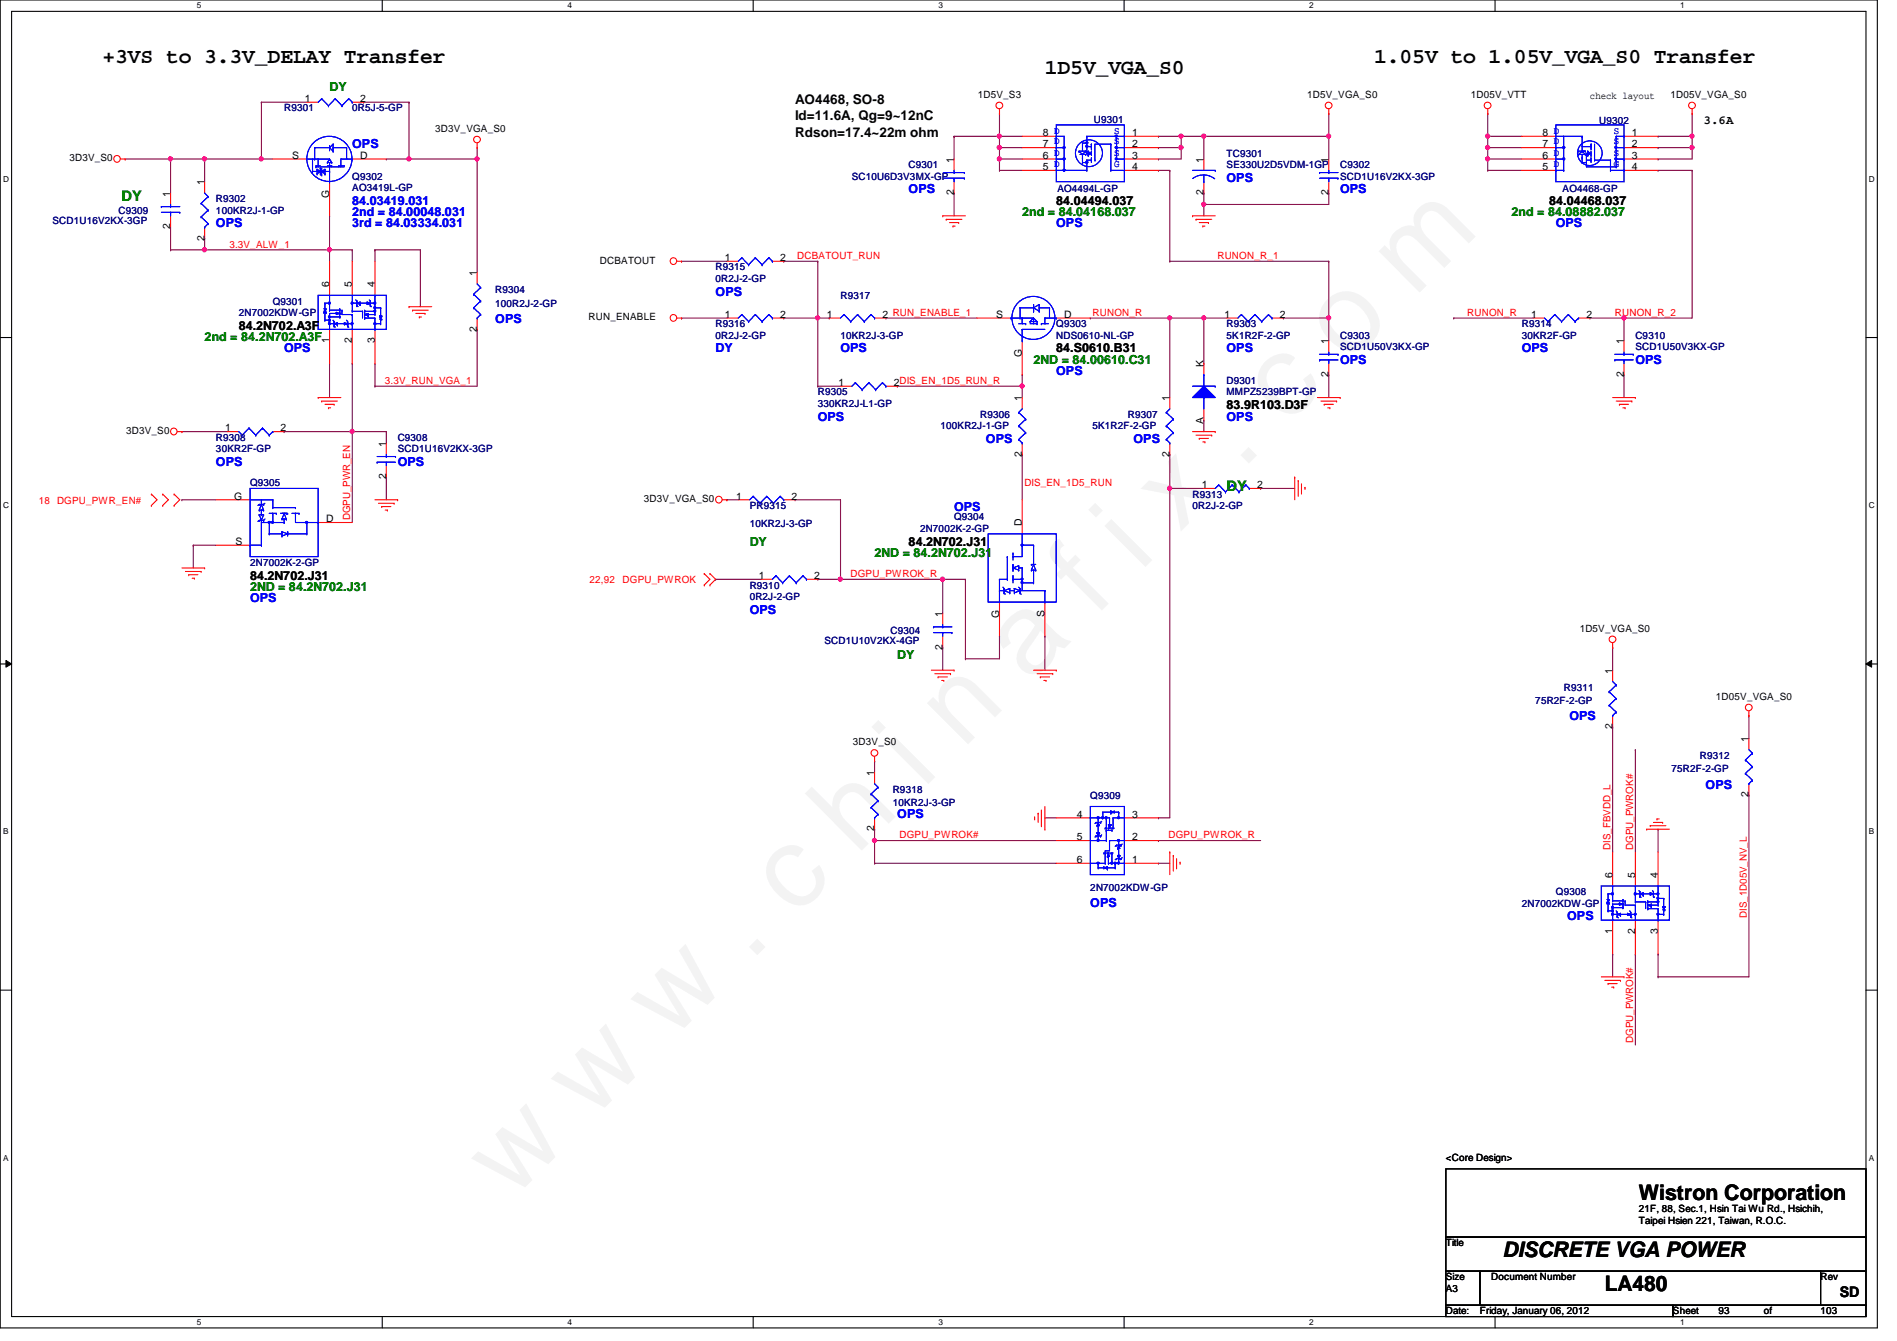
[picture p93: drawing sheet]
<svg xmlns="http://www.w3.org/2000/svg" width="297mm" height="210mm" viewBox="0 0 297 210" stroke-linecap="round" stroke-linejoin="round" font-family="sans-serif">
<defs><g id="words">
<text font-size="17.6" fill="#f0f" x="80.1" y="188" transform="rotate(-45 80.1 188)">w w w . c h i n a f i x . c o m</text>
<g font-size="3.3">
<text x="16" y="9.9">+3VS to 3.3V_DELAY Transfer</text>
<text x="163.6" y="11.6">1D5V_VGA_S0</text>
<text x="215.2" y="9.9">1.05V to 1.05V_VGA_S0 Transfer</text>
<text x="256.6" y="187.9">Wistron Corporation</text>
<text x="235.3" y="196.7">DISCRETE VGA POWER</text>
<text x="251.3" y="202.1">LA480</text>
</g>
<g font-size="2.3" fill="#008000">
<text x="19" y="31.5">DY</text>
<text x="192.1" y="76.8">DY</text>
</g>
<text font-size="2.3" x="288.1" y="203">SD</text>
<g font-size="2.1">
<text x="124.5" y="16.2">AO4468, SO-8</text>
<text x="124.5" y="18.8">Id=11.6A, Qg=9~12nC</text>
<text x="124.5" y="21.4">Rdson=17.4~22m ohm</text>
</g>
<g font-size="1.9" fill="#008000">
<text x="51.6" y="14.3">DY</text>
<text x="160.1" y="33.8">2nd = 84.04168.037</text>
<text x="236.7" y="33.8">2nd = 84.08882.037</text>
<text x="32" y="53.4">2nd = 84.2N702.A3F</text>
<text x="161.8" y="56.9">2ND = 84.00610.C31</text>
<text x="117.4" y="85.4">DY</text>
<text x="136.9" y="87.2">2ND = 84.2N702.J31</text>
<text x="39.2" y="92.5">2ND = 84.2N702.J31</text>
<text x="140.5" y="103.2">DY</text>
</g>
<g font-size="1.9" fill="#00f">
<text x="55.2" y="23.2">OPS</text>
<text x="192.1" y="28.5">OPS</text>
<text x="33.8" y="35.6">OPS</text>
<text x="55.2" y="32">84.03419.031</text>
<text x="55.2" y="35.6">3rd = 84.03334.031</text>
<text x="55.2" y="33.8">2nd = 84.00048.031</text>
<text x="142.3" y="30.3">OPS</text>
<text x="165.4" y="35.6">OPS</text>
<text x="209.8" y="30.3">OPS</text>
<text x="243.6" y="35.6">OPS</text>
<text x="112.1" y="46.3">OPS</text>
<text x="77.6" y="50.5">OPS</text>
<text x="44.5" y="55.2">OPS</text>
<text x="112.1" y="55.2">DY</text>
<text x="131.6" y="55.2">OPS</text>
<text x="165.4" y="58.7">OPS</text>
<text x="192.1" y="55.2">OPS</text>
<text x="209.8" y="56.9">OPS</text>
<text x="238.3" y="55.2">OPS</text>
<text x="256.1" y="56.9">OPS</text>
<text x="128.1" y="65.8">OPS</text>
<text x="192.1" y="65.8">OPS</text>
<text x="154.4" y="69.4">OPS</text>
<text x="177.5" y="69.4">OPS</text>
<text x="33.8" y="72.9">OPS</text>
<text x="62.3" y="72.9">OPS</text>
<text x="149.4" y="80.1">OPS</text>
<text x="39.2" y="94.3">OPS</text>
<text x="117.4" y="96.1">OPS</text>
<text x="245.7" y="112.8">OPS</text>
<text x="267.1" y="123.4">OPS</text>
<text x="140.5" y="128.1">OPS</text>
<text x="170.7" y="141.9">OPS</text>
<text x="245.4" y="144.1">OPS</text>
</g>
<g font-size="1.9">
<text x="266.7" y="19.4">3.6A</text>
<text x="165.4" y="32">84.04494.037</text>
<text x="242.6" y="32">84.04468.037</text>
<text x="37.4" y="51.6">84.2N702.A3F</text>
<text x="165.4" y="55.2">84.S0610.B31</text>
<text x="192.1" y="64.1">83.9R103.D3F</text>
<text x="142.3" y="85.4">84.2N702.J31</text>
<text x="39.2" y="90.7">84.2N702.J31</text>
</g>
<g font-size="1.6" fill="#000080">
<text x="44.5" y="17.4">R9301</text>
<text x="55.2" y="17.4">0R5J-5-GP</text>
<text x="171.3" y="19.2">U9301</text>
<text x="250.4" y="19.4">U9302</text>
<text x="55.2" y="28.1">Q9302</text>
<text x="55.2" y="29.9">AO3419L-GP</text>
<text x="133.4" y="28.1">SC10U6D3V3MX-GP</text>
<text x="142.3" y="26.3">C9301</text>
<text x="192.1" y="24.6">TC9301</text>
<text x="192.1" y="26.3">SE330U2D5VDM-1GP</text>
<text x="209.8" y="26.3">C9302</text>
<text x="209.8" y="28.1">SCD1U16V2KX-3GP</text>
<text x="8.2" y="35.1">SCD1U16V2KX-3GP</text>
<text x="18.5" y="33.4">C9309</text>
<text x="33.8" y="31.7">R9302</text>
<text x="33.8" y="33.4">100KR2J-1-GP</text>
<text x="165.6" y="30.1">AO4494L-GP</text>
<text x="244.7" y="30.1">AO4468-GP</text>
<text x="42.7" y="47.7">Q9301</text>
<text x="77.6" y="45.9">R9304</text>
<text x="112.1" y="42.3">R9315</text>
<text x="112.1" y="44.1">0R2J-2-GP</text>
<text x="131.6" y="46.8">R9317</text>
<text x="37.4" y="49.4">2N7002KDW-GP</text>
<text x="77.6" y="48">100R2J-2-GP</text>
<text x="112.1" y="51.2">R9316</text>
<text x="112.1" y="53">0R2J-2-GP</text>
<text x="131.6" y="53">10KR2J-3-GP</text>
<text x="165.4" y="51.2">Q9303</text>
<text x="165.4" y="53">NDS0610-NL-GP</text>
<text x="192.1" y="51.2">R9303</text>
<text x="192.1" y="53">5K1R2F-2-GP</text>
<text x="209.8" y="53">C9303</text>
<text x="238.3" y="51.2">R9314</text>
<text x="238.3" y="53">30KR2F-GP</text>
<text x="256.1" y="53">C9310</text>
<text x="209.8" y="54.8">SCD1U50V3KX-GP</text>
<text x="256.1" y="54.8">SCD1U50V3KX-GP</text>
<text x="128.1" y="61.9">R9305</text>
<text x="128.1" y="63.7">330KR2J-L1-GP</text>
<text x="153.5" y="65.4">R9306</text>
<text x="176.6" y="65.4">R9307</text>
<text x="192.1" y="60.1">D9301</text>
<text x="192.1" y="61.9">MMPZ5239BPT-GP</text>
<text x="33.8" y="69">R9308</text>
<text x="33.8" y="70.8">30KR2F-GP</text>
<text x="62.3" y="69">C9308</text>
<text x="62.3" y="70.8">SCD1U16V2KX-3GP</text>
<text x="147.3" y="67.2">100KR2J-1-GP</text>
<text x="171.1" y="67.2">5K1R2F-2-GP</text>
<text x="39.2" y="76.1">Q9305</text>
<text x="186.7" y="77.9">R9313</text>
<text x="117.4" y="79.7">PR9315</text>
<text x="117.4" y="82.5">10KR2J-3-GP</text>
<text x="144.1" y="83.2">2N7002K-2-GP</text>
<text x="149.4" y="81.4">Q9304</text>
<text x="186.7" y="79.7">0R2J-2-GP</text>
<text x="39.2" y="88.6">2N7002K-2-GP</text>
<text x="117.4" y="92.1">R9310</text>
<text x="117.4" y="93.9">0R2J-2-GP</text>
<text x="129.1" y="100.8">SCD1U10V2KX-4GP</text>
<text x="139.4" y="99.2">C9304</text>
<text x="240.4" y="110.2">75R2F-2-GP</text>
<text x="244.9" y="108.1">R9311</text>
<text x="266.2" y="118.8">R9312</text>
<text x="139.8" y="124.1">R9318</text>
<text x="170.7" y="125">Q9309</text>
<text x="261.7" y="120.9">75R2F-2-GP</text>
<text x="139.8" y="126.2">10KR2J-3-GP</text>
<text x="170.7" y="139.4">2N7002KDW-GP</text>
<text x="238.3" y="141.9">2N7002KDW-GP</text>
<text x="243.6" y="140.1">Q9308</text>
</g>
<g font-size="1.6">
<text x="47.7" y="16">1</text>
<text x="56.4" y="16">2</text>
<text x="153.1" y="15.3">1D5V_S3</text>
<text x="204.7" y="15.3">1D5V_VGA_S0</text>
<text x="230.3" y="15.3">1D05V_VTT</text>
<text x="249" y="15.5">check layout</text>
<text x="261.6" y="15.3">1D05V_VGA_S0</text>
<text x="68.2" y="20.7">3D3V_VGA_S0</text>
<text x="163.3" y="23.1">7</text>
<text x="163.3" y="21.3">8 D</text>
<text x="177.3" y="21.3">1</text>
<text x="177.3" y="23.1">2</text>
<text x="241.5" y="23.1">7</text>
<text x="241.5" y="21.3">8 D</text>
<text x="255.5" y="21.3">1</text>
<text x="255.5" y="23.1">2</text>
<text x="10.9" y="25.3">3D3V_S0</text>
<text x="32" y="29" transform="rotate(-90 32 29)">1</text>
<text x="45.8" y="24.8">S</text>
<text x="56.4" y="24.8">D</text>
<text x="149.3" y="25.4" transform="rotate(-90 149.3 25.4)">1</text>
<text x="163.3" y="26.6">5</text>
<text x="163.3" y="24.8">6</text>
<text x="177.3" y="24.8">3</text>
<text x="177.3" y="26.6">4</text>
<text x="188.5" y="25.4" transform="rotate(-90 188.5 25.4)">1</text>
<text x="208" y="25.4" transform="rotate(-90 208 25.4)">1</text>
<text x="241.5" y="26.6">5</text>
<text x="241.5" y="24.8">6</text>
<text x="255.5" y="24.8">3</text>
<text x="255.5" y="26.6">4</text>
<text x="26.7" y="35.9" transform="rotate(-90 26.7 35.9)">2</text>
<text x="26.7" y="30.8" transform="rotate(-90 26.7 30.8)">1</text>
<text x="51.6" y="30.9" transform="rotate(-90 51.6 30.9)">G</text>
<text x="149.3" y="30.6" transform="rotate(-90 149.3 30.6)">2</text>
<text x="188.5" y="30.6" transform="rotate(-90 188.5 30.6)">2</text>
<text x="208" y="30.6" transform="rotate(-90 208 30.6)">2</text>
<text x="32" y="37.7" transform="rotate(-90 32 37.7)">2</text>
<text x="93.9" y="41.3">DCBATOUT</text>
<text x="113.5" y="40.9">1</text>
<text x="122.2" y="40.9">2</text>
<text x="51.6" y="45" transform="rotate(-90 51.6 45)">6</text>
<text x="55.1" y="45" transform="rotate(-90 55.1 45)">5</text>
<text x="58.7" y="45" transform="rotate(-90 58.7 45)">4</text>
<text x="74.7" y="43.2" transform="rotate(-90 74.7 43.2)">1</text>
<text x="51.6" y="53.7" transform="rotate(-90 51.6 53.7)">1</text>
<text x="55.1" y="53.7" transform="rotate(-90 55.1 53.7)">2</text>
<text x="58.7" y="53.7" transform="rotate(-90 58.7 53.7)">3</text>
<text x="74.7" y="51.9" transform="rotate(-90 74.7 51.9)">2</text>
<text x="92.2" y="50.2">RUN_ENABLE</text>
<text x="113.5" y="49.7">1</text>
<text x="122.2" y="49.7">2</text>
<text x="129.5" y="49.7">1</text>
<text x="138.2" y="49.7">2 RUN_ENABLE_1</text>
<text x="156" y="49.7">S</text>
<text x="166.6" y="49.7">D</text>
<text x="191.7" y="49.7">1</text>
<text x="200.4" y="49.7">2</text>
<text x="208" y="53.9" transform="rotate(-90 208 53.9)">1</text>
<text x="239.7" y="49.7">1</text>
<text x="248.4" y="49.7">2</text>
<text x="254.3" y="53.9" transform="rotate(-90 254.3 53.9)">1</text>
<text x="160" y="55.8" transform="rotate(-90 160 55.8)">G</text>
<text x="188.5" y="57.4" transform="rotate(-90 188.5 57.4)">K</text>
<text x="208" y="59" transform="rotate(-90 208 59)">2</text>
<text x="254.3" y="59" transform="rotate(-90 254.3 59)">2</text>
<text x="131.3" y="60.4">1</text>
<text x="140" y="60.4">2DIS_EN_1D5_RUN_R</text>
<text x="160" y="62.8" transform="rotate(-90 160 62.8)">1</text>
<text x="183.1" y="62.8" transform="rotate(-90 183.1 62.8)">1</text>
<text x="19.8" y="67.9">3D3V_S0</text>
<text x="35.3" y="67.5">1</text>
<text x="43.9" y="67.5">2</text>
<text x="60.4" y="69.9" transform="rotate(-90 60.4 69.9)">1</text>
<text x="160" y="71.5" transform="rotate(-90 160 71.5)">2</text>
<text x="183.1" y="71.5" transform="rotate(-90 183.1 71.5)">2</text>
<text x="188.5" y="66.3" transform="rotate(-90 188.5 66.3)">A</text>
<text x="60.4" y="75" transform="rotate(-90 60.4 75)">2</text>
<text x="188.2" y="76.4">1</text>
<text x="196.8" y="76.4">2</text>
<text x="36.7" y="78.2">G</text>
<text x="51.1" y="81.7">D</text>
<text x="100.8" y="78.6">3D3V_VGA_S0</text>
<text x="115.3" y="78.2">1</text>
<text x="123.9" y="78.2">2</text>
<text x="160" y="82.3" transform="rotate(-90 160 82.3)">D</text>
<text x="36.9" y="85.3">S</text>
<text x="118.8" y="90.6">1</text>
<text x="127.5" y="90.6">2</text>
<text x="147.6" y="101.7" transform="rotate(-90 147.6 101.7)">2</text>
<text x="147.6" y="96.6" transform="rotate(-90 147.6 96.6)">1</text>
<text x="156.5" y="96.7" transform="rotate(-90 156.5 96.7)">G</text>
<text x="163.6" y="96.6" transform="rotate(-90 163.6 96.6)">S</text>
<text x="247.4" y="98.9">1D5V_VGA_S0</text>
<text x="252.5" y="105.5" transform="rotate(-90 252.5 105.5)">1</text>
<text x="268.7" y="109.6">1D05V_VGA_S0</text>
<text x="133.6" y="116.7">3D3V_S0</text>
<text x="252.5" y="114.1" transform="rotate(-90 252.5 114.1)">2</text>
<text x="273.8" y="116.1" transform="rotate(-90 273.8 116.1)">1</text>
<text x="136.9" y="121.5" transform="rotate(-90 136.9 121.5)">1</text>
<text x="273.8" y="124.8" transform="rotate(-90 273.8 124.8)">2</text>
<text x="136.9" y="130.1" transform="rotate(-90 136.9 130.1)">2</text>
<text x="168.6" y="128">4</text>
<text x="168.6" y="131.5">5</text>
<text x="177.3" y="131.5">2</text>
<text x="177.3" y="128">3</text>
<text x="168.6" y="135.1">6</text>
<text x="177.3" y="135.1">1</text>
<text x="252.5" y="137.5" transform="rotate(-90 252.5 137.5)">6</text>
<text x="256" y="137.5" transform="rotate(-90 256 137.5)">5</text>
<text x="259.6" y="137.5" transform="rotate(-90 259.6 137.5)">4</text>
<text x="252.5" y="146.1" transform="rotate(-90 252.5 146.1)">1</text>
<text x="256" y="146.1" transform="rotate(-90 256 146.1)">2</text>
<text x="259.6" y="146.1" transform="rotate(-90 259.6 146.1)">3</text>
<text x="226.4" y="181.7">&lt;Core Design&gt;</text>
<text x="256.6" y="189.7">21F, 88, Sec.1, Hsin Tai Wu Rd., Hsichih,</text>
<text x="256.6" y="191.6">Taipei Hsien 221, Taiwan, R.O.C.</text>
<text x="226.4" y="195.1">Title</text>
<text x="226.4" y="200.4">Size</text>
<text x="226.4" y="202.2">A3</text>
<text x="233.5" y="200.4">Document Number</text>
<text x="285.1" y="200.4">Rev</text>
<text x="226.4" y="205.7">Date:</text>
<text x="231.7" y="205.7">Friday, January 06, 2012</text>
<text x="262" y="205.7">Sheet</text>
<text x="269.1" y="205.7">93</text>
<text x="276.2" y="205.7">of</text>
<text x="285.1" y="205.7">103</text>
</g>
<g font-size="1.6" fill="#00f">
<text x="165.1" y="22.6">D</text>
<text x="165.1" y="21">D</text>
<text x="174.5" y="21">S</text>
<text x="174.5" y="22.6">S</text>
<text x="243.3" y="22.6">D</text>
<text x="243.3" y="21">D</text>
<text x="252.7" y="21">S</text>
<text x="252.7" y="22.6">S</text>
<text x="165.1" y="26.1">D</text>
<text x="165.1" y="24.3">D</text>
<text x="174.5" y="24.3">S</text>
<text x="174.5" y="26.1">G</text>
<text x="243.3" y="26.1">D</text>
<text x="243.3" y="24.3">D</text>
<text x="252.7" y="24.3">S</text>
<text x="252.7" y="26.1">G</text>
</g>
<g font-size="1.6" fill="#f00">
<text x="35.9" y="38.8">3.3V_ALW_1</text>
<text x="124.8" y="40.6">DCBATOUT_RUN</text>
<text x="190.6" y="40.6">RUNON_R_1</text>
<text x="171.1" y="49.4">RUNON_R</text>
<text x="229.7" y="49.4">RUNON_R</text>
<text x="252.9" y="49.4">RUNON_R_2</text>
<text x="60.3" y="60.1">3.3V_RUN_VGA_1</text>
<text x="160.4" y="76.1">DIS_EN_1D5_RUN</text>
<text x="6.1" y="79">18 DGPU_PWR_EN#</text>
<text x="54.8" y="81.4" transform="rotate(-90 54.8 81.4)">DGPU_PWR_EN</text>
<text x="92.3" y="91.2">22,92</text>
<text x="97.5" y="91.2">DGPU_PWROK</text>
<text x="133.2" y="90.3">DGPU_PWROK_R</text>
<text x="140.8" y="131.2">DGPU_PWROK#</text>
<text x="183" y="131.2">DGPU_PWROK_R</text>
<text x="252.2" y="133" transform="rotate(-90 252.2 133)">DIS_FBVDD_L</text>
<text x="255.7" y="133" transform="rotate(-90 255.7 133)">DGPU_PWROK#</text>
<text x="273.5" y="143.7" transform="rotate(-90 273.5 143.7)">DIS_1D05V_NV_L</text>
<text x="255.7" y="163.2" transform="rotate(-90 255.7 163.2)">DGPU_PWROK#</text>
</g>
<g font-size="1.3">
<text x="30.8" y="1.3">5</text>
<text x="88.9" y="1.3">4</text>
<text x="146.9" y="1.3">3</text>
<text x="205" y="1.3">2</text>
<text x="263.1" y="1.3">1</text>
<text x=".5" y="28.4">D</text>
<text x="292.6" y="28.4">D</text>
<text x=".5" y="79.5">C</text>
<text x="292.6" y="79.5">C</text>
<text x=".5" y="130.6">B</text>
<text x="292.6" y="130.6">B</text>
<text x=".5" y="181.7">A</text>
<text x="292.6" y="181.7">A</text>
<text x="30.8" y="207.4">5</text>
<text x="88.9" y="207.4">4</text>
<text x="146.9" y="207.4">3</text>
<text x="205" y="207.4">2</text>
<text x="263.1" y="207.4">1</text>
</g>
</g></defs>
<path d="M0 0h294v207.9h-294zM1.8 1.8h290.4v204.3h-290.4z" fill="none" stroke="#000" stroke-width=".17"/>
<g fill="#fff">
<path d="M30.8 .2h.7v1.4h-.7z"/>
<path d="M30.8 206.2h.7v1.4h-.7z"/>
</g>
<path d="M59.9 0v1.8M59.9 206.1v1.8" fill="none" stroke="#000" stroke-width=".17"/>
<g fill="#fff">
<path d="M88.9 .2h.6v1.4h-.6z"/>
<path d="M88.9 206.2h.6v1.4h-.6z"/>
</g>
<path d="M117.9 0v1.8M117.9 206.1v1.8" fill="none" stroke="#000" stroke-width=".17"/>
<g fill="#fff">
<path d="M146.9 .2h.7v1.4h-.7z"/>
<path d="M146.9 206.2h.7v1.4h-.7z"/>
</g>
<path d="M176 0v1.8M176 206.1v1.8" fill="none" stroke="#000" stroke-width=".17"/>
<g fill="#fff">
<path d="M205 .2h.7v1.4h-.7z"/>
<path d="M205 206.2h.7v1.4h-.7z"/>
</g>
<path d="M234.1 0v1.8M234.1 206.1v1.8" fill="none" stroke="#000" stroke-width=".17"/>
<g fill="#fff">
<path d="M263.1 .2h.7v1.4h-.7z"/>
<path d="M263.1 206.2h.7v1.4h-.7z"/>
<path d="M.5 27.3h.9v1.4h-.9z"/>
<path d="M292.6 27.3h.9v1.4h-.9z"/>
<path d="M.5 78.4h.9v1.4h-.9z"/>
<path d="M292.6 78.4h.9v1.4h-.9z"/>
</g>
<path d="M0 52.8h1.8M292.2 52.8h1.8" fill="none" stroke="#000" stroke-width=".17"/>
<g fill="#fff">
<path d="M.5 129.5h.8v1.4h-.8z"/>
<path d="M292.6 129.5h.9v1.4h-.9z"/>
</g>
<path d="M0 103.9h1.8M292.2 103.9h1.8" fill="none" stroke="#000" stroke-width=".17"/>
<path d="M.9 103.4l.9 .5-.9 .5zM292.2 103.9l.9-.5v1z" fill="#000"/>
<path d="M.9 103.4l.9 .5-.9 .5zM292.2 103.9l.9-.5v1z" fill="none" stroke="#000" stroke-width=".16"/>
<g fill="#fff">
<path d="M.5 180.5h.8v1.4h-.8z"/>
<path d="M292.6 180.5h.9v1.4h-.9z"/>
</g>
<path d="M0 155h1.8M292.2 155h1.8" fill="none" stroke="#000" stroke-width=".17"/>
<g fill="none" stroke="#800040" stroke-width=".17">
<path d="M51.6 39.1h.1M51.6 39.1h3.6M58.7 39.1h.1M58.7 39.1h7.1M65.8 39.1h.1M65.8 39.1v8.9M74.7 23.1h.1M74.7 23.1v1.8M58.7 56.9h.1M58.7 56.9v3.6M55.2 67.6h.1M55.2 67.6v14.2"/>
<path d="M58.7 60.5h.1M58.7 60.5h16"/>
</g>
<circle cx="55.1" cy="67.5" r=".32" fill="#f0f"/>
<circle cx="55.1" cy="67.5" r=".32" fill="none" stroke="#f0f" stroke-width=".17"/>
<path d="M40.9 24.9h.1M40.9 24.9h1.8M51.6 33.8h.1M51.6 33.8v5.3M51.6 56.9h.1M51.6 56.9v5.3" fill="none" stroke="#800040" stroke-width=".17"/>
<circle cx="40.9" cy="24.9" r=".32" fill="#f0f"/>
<circle cx="40.9" cy="24.9" r=".32" fill="none" stroke="#f0f" stroke-width=".17"/>
<path d="M32 37.3h.1M32 39.1h.1M32 37.3v1.8M32 39.1h19.6" fill="none" stroke="#800040" stroke-width=".17"/>
<circle cx="51.6" cy="39.1" r=".32" fill="#f0f"/>
<circle cx="51.6" cy="39.1" r=".32" fill="none" stroke="#f0f" stroke-width=".17"/>
<circle cx="32" cy="39.1" r=".32" fill="#f0f"/>
<circle cx="32" cy="39.1" r=".32" fill="none" stroke="#f0f" stroke-width=".17"/>
<path d="M32 24.9h.1M32 24.9v3.5" fill="none" stroke="#800040" stroke-width=".17"/>
<circle cx="32" cy="24.9" r=".32" fill="#f0f"/>
<circle cx="32" cy="24.9" r=".32" fill="none" stroke="#f0f" stroke-width=".17"/>
<path d="M51.6 39.1h.1M51.6 39.1v1.8M55.2 39.1h.1M55.2 39.1v1.8M58.7 39.1h.1M58.7 39.1v1.8M64 24.9h.1M64 24.9h10.7" fill="none" stroke="#800040" stroke-width=".17"/>
<circle cx="64" cy="24.9" r=".32" fill="#f0f"/>
<circle cx="64" cy="24.9" r=".32" fill="none" stroke="#f0f" stroke-width=".17"/>
<g fill="none" stroke="#800040" stroke-width=".17">
<path d="M40.9 16h.1M40.9 16h7.1M40.9 16v8.9h-14.2M56.9 16h.1M56.9 16h7.1M64 16h.1M64 16v8.9h-3.5M26.7 24.9h.1M32 24.9h.1M60.5 24.9h.1M185 21.3h.1M185 21.3v1.8"/>
<path d="M185 21.3h3.5"/>
</g>
<circle cx="184.9" cy="21.3" r=".32" fill="#f0f"/>
<circle cx="184.9" cy="21.3" r=".32" fill="none" stroke="#f0f" stroke-width=".17"/>
<path d="M181.4 21.3h.1M181.4 23.1h.1M181.4 21.3h3.6M181.4 23.1h3.6M185 23.1h.1M185 23.1v1.8" fill="none" stroke="#800040" stroke-width=".17"/>
<circle cx="184.9" cy="23.1" r=".32" fill="#f0f"/>
<circle cx="184.9" cy="23.1" r=".32" fill="none" stroke="#f0f" stroke-width=".17"/>
<path d="M188.5 21.3h.1M188.5 21.3v3.6" fill="none" stroke="#800040" stroke-width=".17"/>
<circle cx="188.5" cy="21.3" r=".32" fill="#f0f"/>
<circle cx="188.5" cy="21.3" r=".32" fill="none" stroke="#f0f" stroke-width=".17"/>
<path d="M156.5 17.8h.1M156.5 17.8v3.5h-7.1M149.4 21.3h.1M156.5 23.1h.1M156.5 23.1v1.8" fill="none" stroke="#800040" stroke-width=".17"/>
<circle cx="156.5" cy="23.1" r=".32" fill="#f0f"/>
<circle cx="156.5" cy="23.1" r=".32" fill="none" stroke="#f0f" stroke-width=".17"/>
<path d="M156.5 21.3h.1M156.5 21.3h3.6" fill="none" stroke="#800040" stroke-width=".17"/>
<circle cx="156.5" cy="21.3" r=".32" fill="#f0f"/>
<circle cx="156.5" cy="21.3" r=".32" fill="none" stroke="#f0f" stroke-width=".17"/>
<path d="M156.5 21.3h.1M156.5 21.3v1.8" fill="none" stroke="#800040" stroke-width=".17"/>
<circle cx="156.5" cy="23.1" r=".32" fill="#f0f"/>
<circle cx="156.5" cy="23.1" r=".32" fill="none" stroke="#f0f" stroke-width=".17"/>
<g fill="none" stroke="#800040" stroke-width=".17">
<path d="M149.4 21.3h.1M149.4 21.3v3.6M156.5 23.1h.1M156.5 23.1h3.6M208.1 21.3h.1M208.1 21.3v3.6M233 23.1h.1M233 23.1v1.8M55.2 56.9h.1M55.2 56.9v10.7h-10.7M28.5 78.2h.1M28.5 67.6h.1"/>
<path d="M28.5 78.2h5.3M28.5 67.6h7.1M44.5 67.6h.1M30.3 85.3h.1M30.3 85.3h3.5M30.3 85.3v3.6"/>
</g>
<circle cx="232.9" cy="23.1" r=".32" fill="#f0f"/>
<circle cx="232.9" cy="23.1" r=".32" fill="none" stroke="#f0f" stroke-width=".17"/>
<path d="M233 17.8h.1M233 17.8v5.3M233 21.3h.1M233 26.7h5.3M233 24.9h5.3M233 21.3h5.3M259.6 26.7h.1M259.6 26.7h5.4M265 26.7h.1M265 26.7v23.1" fill="none" stroke="#800040" stroke-width=".17"/>
<circle cx="232.9" cy="21.3" r=".32" fill="#f0f"/>
<circle cx="232.9" cy="21.3" r=".32" fill="none" stroke="#f0f" stroke-width=".17"/>
<path d="M265 21.3h.1M265 21.3v1.8" fill="none" stroke="#800040" stroke-width=".17"/>
<circle cx="264.9" cy="21.3" r=".32" fill="#f0f"/>
<circle cx="264.9" cy="21.3" r=".32" fill="none" stroke="#f0f" stroke-width=".17"/>
<path d="M265 17.8h.1M265 17.8v3.5h-5.4M233 23.1h.1M233 23.1h5.3M259.6 21.3h.1M259.6 23.1h.1M259.6 23.1h5.4" fill="none" stroke="#800040" stroke-width=".17"/>
<circle cx="264.9" cy="23.1" r=".32" fill="#f0f"/>
<circle cx="264.9" cy="23.1" r=".32" fill="none" stroke="#f0f" stroke-width=".17"/>
<path d="M188.5 21.3h.1M188.5 21.3h19.6M259.6 24.9h.1M265 23.1h.1M265 23.1v1.8h-5.4" fill="none" stroke="#800040" stroke-width=".17"/>
<circle cx="208" cy="21.3" r=".32" fill="#f0f"/>
<circle cx="208" cy="21.3" r=".32" fill="none" stroke="#f0f" stroke-width=".17"/>
<g fill="none" stroke="#800040" stroke-width=".17">
<path d="M208.1 17.8h.1M208.1 17.8v3.5M254.3 49.8h.1M254.3 49.8v3.5M254.3 49.8h10.7M55.2 67.6h.1M55.2 67.6h5.3M60.5 67.6h.1M60.5 74.7h.1M60.5 67.6v1.7M60.5 74.7v3.5M252.5 113.8h.1"/>
<path d="M252.5 101.3h.1M252.5 101.3v3.6M252.5 113.8v19.5M256.1 117.3h.1M256.1 117.3v16M273.9 112h.1M273.9 112v3.6M259.6 129.8h.1M259.6 129.8v3.5M273.9 124.5h.1M273.9 124.5v28.4h-14.3M252.5 149.4h.1"/>
<path d="M252.5 149.4v3.5M256.1 149.4h.1M256.1 149.4v14.2M259.6 152.9h.1M259.6 149.4h.1M259.6 149.4v3.5"/>
</g>
<circle cx="254.3" cy="49.8" r=".32" fill="#f0f"/>
<circle cx="254.3" cy="49.8" r=".32" fill="none" stroke="#f0f" stroke-width=".17"/>
<path d="M26.7 24.9h.1M26.7 24.9v5.3M227.6 49.8h12.5M249 49.8h.1M249 49.8h5.3M254.3 58.7h.1M254.3 58.7v3.5" fill="none" stroke="#800040" stroke-width=".17"/>
<circle cx="26.7" cy="24.9" r=".32" fill="#f0f"/>
<circle cx="26.7" cy="24.9" r=".32" fill="none" stroke="#f0f" stroke-width=".17"/>
<path d="M19.6 24.9h.1M19.6 24.9h7.1M26.7 39.1h.1M26.7 35.6v3.5M26.7 39.1h5.3M32 39.1h.1M183.2 76.5v51.5M136.9 131.6h28.5M136.9 135.1h28.5" fill="none" stroke="#800040" stroke-width=".17"/>
<g fill="none" stroke="#f00" stroke-width=".17">
<path d="M156.5 17.8h.1M156.5 17.1v.7M208.1 17.8h.1M208.1 17.1v.7M233 17.8h.1M233 17.1v.7M265 17.8h.1M265 17.1v.7M18.9 24.9h.7M19.6 24.9h.1M74.7 23.1h.1M74.7 22.4v.7"/>
<path d="M160.1 21.3h5.3M160.1 23.1h5.3M176.1 21.3h5.3M176.1 23.1h5.3M64 48h.1M64 48h3.6M64.6 48.6h.1M64.6 48.6h2.5M65.1 49.1h1.4M65.7 49.6h.1M65.7 49.6h.3M66.5 49.1h.1"/>
<path d="M23.7 79.1h.1M23.7 77.3h.1M23.7 77.3l.9 .9-.9 .9M25.5 77.3h.1M25.5 79.1h.1M25.5 77.3l.9 .9-.9 .9M27.3 79.1h.1M27.3 77.3h.1M27.3 77.3l.8 .9-.8 .9M27.8 67.6h.7M28.5 67.6h.1M49.8 62.2h.1"/>
<path d="M49.8 62.2h3.6M50.4 62.8h.1M50.4 62.8h2.4M50.9 63.3h1.4M51.4 63.8h.1M51.4 63.8h.4M52.3 63.3h.1M58.7 78.2h3.6M59.3 78.8h2.4M59.8 79.3h.1M59.8 79.3h1.4M60.3 79.8h.4"/>
<path d="M60.7 79.8h.1M61.7 78.8h.1M62.3 78.2h.1M252.5 62.2h3.6M253.1 62.8h2.4M253.6 63.3h.1M253.6 63.3h1.4M254.1 63.8h.4M254.5 63.8h.1M255.5 62.8h.1M256.1 62.2h.1M28.5 88.9h3.5"/>
<path d="M29 89.5h2.5M29.5 90h.1M29.5 90h1.5M30.1 90.5h.3M30.4 90.5h.1M31.5 89.5h.1M32 88.9h.1M252.5 101.3h.1M252.5 100.6v.7M273.9 112h.1M273.9 111.3v.7M257.8 129.8h.1"/>
<path d="M257.8 129.8h3.6M258.4 129.2h.1M258.4 129.2h2.5M258.9 128.7h1.4M259.5 128.2h.1M259.5 128.2h.3M260.3 128.7h.1M250.7 152.9h3.6M251.3 153.5h2.4M251.8 154h.1M251.8 154h1.4M252.3 154.5h.4"/>
<path d="M252.7 154.5h.1M253.7 153.5h.1M254.3 152.9h.1"/>
<circle cx="156.5" cy="16.5" r=".52"/>
<circle cx="208" cy="16.5" r=".52"/>
<circle cx="232.9" cy="16.5" r=".52"/>
<circle cx="264.9" cy="16.5" r=".52"/>
<circle cx="18.3" cy="24.9" r=".52"/>
<circle cx="74.7" cy="21.8" r=".52"/>
<circle cx="27.2" cy="67.5" r=".52"/>
<circle cx="252.5" cy="100.1" r=".52"/>
<circle cx="273.8" cy="110.7" r=".52"/>
</g>
<path d="M226.4 183h65.8v10.6h-65.8zM226.4 193.6h65.8v5.4h-65.8zM226.4 199h5.3v5.3h-5.3zM231.7 199h53.4v5.3h-53.4zM285.1 199h7.1v5.3h-7.1zM226.4 204.3h35.6v1.8h-35.6zM262 204.3h30.2v1.8h-30.2z" fill="none" stroke="#000" stroke-width=".17"/>
<g fill="none" stroke="#00f" stroke-width=".17">
<path d="M165.4 21.3h.1M165.4 21.3h1.2v5.4M169.5 22.4h.1M169.5 22.4v1.3M170.2 24h.1M170.2 24h.7M170.2 21.3h5.9M170.2 22.9h.7M170.4 23.7h.1M170.4 23.7l.3 .3M170.4 23.7v.5M170.7 24h.1"/>
<path d="M170.7 24l-.3 .3M170.9 22.9h.1M170.9 22.6h.1M170.9 23.3h.1M170.9 22.6v.7M171.4 22.6v2.5M173.9 22.6v4.1M174.8 21.3h.1M174.8 23.1h.1M174.8 21.3v3.6M174.8 23.1h1.3M176.1 21.3h.1"/>
<circle cx="170.5" cy="24" r="2.11"/>
</g>
<path d="M174.7 23h.2v.2h-.2z" fill-rule="evenodd" fill="#00f"/>
<path d="M174.7 23h.2v.2h-.2z" fill="none" stroke="#00f" stroke-width=".17"/>
<path d="M166.5 23h.2v.2h-.2z" fill-rule="evenodd" fill="#00f"/>
<g fill="none" stroke="#00f" stroke-width=".17">
<path d="M165.4 19.6h10.7v8.8h-10.7zM165.4 23.1h.1M165.4 23.1h1.2M166.5 23h.2v.2h-.2zM168.9 23.7h.1M168.9 23.7l.6 .5 .5-.5M168.9 23.7h1.1M170 23.7h.1M170.2 21.3h.1M170.2 21.3v2.7M170.9 23.7h.1M170.9 23.7v.6"/>
<path d="M171.4 22.6h2.5M173.9 22.6h.1"/>
</g>
<path d="M170 22.8h.3v.2h-.3z" fill-rule="evenodd" fill="#00f"/>
<path d="M169.5 22.4h.7M170 22.8h.3v.2h-.3zM170.2 22.4h.1" fill="none" stroke="#00f" stroke-width=".17"/>
<path d="M170 22.3h.3v.2h-.3z" fill-rule="evenodd" fill="#00f"/>
<path d="M170 22.3h.3v.2h-.3z" fill="none" stroke="#00f" stroke-width=".17"/>
<path d="M174.7 21.2h.2v.2h-.2z" fill-rule="evenodd" fill="#00f"/>
<g fill="none" stroke="#00f" stroke-width=".17">
<path d="M165.4 21.3h.1M165.4 21.3h1.2v5.4M169.5 22.4h.1M169.5 22.4v1.3M170.2 24h.1M170.2 24h.7M170.2 21.3h5.9M170.2 22.9h.7M170.4 23.7h.1M170.4 23.7l.3 .3M170.4 23.7v.5M170.7 24h.1"/>
<path d="M170.7 24l-.3 .3M170.9 22.9h.1M170.9 22.6h.1M170.9 23.3h.1M170.9 22.6v.7M171.4 22.6v2.5M173.9 22.6v4.1M174.7 21.2h.2v.2h-.2zM174.8 21.3h.1M174.8 23.1h.1M174.8 21.3v3.6M174.8 23.1h1.3"/>
<path d="M176.1 21.3h.1"/>
<circle cx="170.5" cy="24" r="2.11"/>
</g>
<path d="M174.7 23h.2v.2h-.2z" fill-rule="evenodd" fill="#00f"/>
<path d="M174.7 23h.2v.2h-.2z" fill="none" stroke="#00f" stroke-width=".17"/>
<path d="M166.5 23h.2v.2h-.2z" fill-rule="evenodd" fill="#00f"/>
<g fill="none" stroke="#00f" stroke-width=".17">
<path d="M165.4 19.6h10.7v8.8h-10.7zM165.4 23.1h.1M165.4 23.1h1.2M166.5 23h.2v.2h-.2zM168.9 23.7h.1M168.9 23.7l.6 .5 .5-.5M168.9 23.7h1.1M170 23.7h.1M170.2 21.3h.1M170.2 21.3v2.7M170.9 23.7h.1M170.9 23.7v.6"/>
<path d="M171.4 22.6h2.5M173.9 22.6h.1"/>
</g>
<path d="M170 22.8h.3v.2h-.3z" fill-rule="evenodd" fill="#00f"/>
<path d="M169.5 22.4h.7M170 22.8h.3v.2h-.3zM170.2 22.4h.1" fill="none" stroke="#00f" stroke-width=".17"/>
<path d="M170 22.3h.3v.2h-.3z" fill-rule="evenodd" fill="#00f"/>
<path d="M170 22.3h.3v.2h-.3z" fill="none" stroke="#00f" stroke-width=".17"/>
<path d="M174.7 21.2h.2v.2h-.2z" fill-rule="evenodd" fill="#00f"/>
<g fill="none" stroke="#00f" stroke-width=".17">
<path d="M50.4 15.5h.1M50.4 15.5l-.6 .5M50.4 15.5l1 1.1M51.4 16.6h.1M52.5 15.5h.1M52.5 15.5l-1.1 1.1M52.5 15.5l1 1.1M53.5 16.6h.1M54.6 15.5h.1M54.6 15.5l-1.1 1.1M54.6 15.5l.6 .5M55.2 16h.1"/>
<path d="M243.6 19.6h10.7v8.8h-10.7zM25.3 32.3h.1M25.3 32.3h2.8M25.3 33.2h2.8M26.7 32.3h.1M26.7 33.2h.1M26.7 32v.3M26.7 33.2v.6M28.1 33.2h.1M31.5 31.8h.1M31.5 34h.1M31.5 31.8l1.1 1.1"/>
<path d="M31.5 34l1.1 1M32 35.6h.1M32 30.2l.6 .6M32.6 30.8h.1M32.6 32.9h.1M32.6 35h.1M32.6 30.8l-1.1 1M32.6 32.9l-1.1 1.1M32.6 35l-.6 .6M174.7 21.2h.2v.2h-.2zM243.6 26.7h.1M243.6 23.1h.1"/>
<path d="M243.6 21.3h4.1M243.6 26.7h1.3M243.6 24.9h1.3M243.6 23.1h1.3M244.7 24.8h.3v.2h-.3zM244.7 23h.3v.2h-.3zM244.9 26.7h.1M244.9 24.9h.1M244.9 21.3v5.4M247.2 23.7h.1M247.2 24.2h.1M247.2 23.7h1"/>
<path d="M247.2 24.2h1M247.7 24.7h.1M247.7 25.4h.1M247.7 21.3h.1M247.7 23.7h.1M247.7 21.3v2.4M247.7 24.2v1.2M247.7 25.4h.7M247.7 22.9h1.4M247.7 23.7l.5 .5M247.7 23.7l-.5 .5M248.2 23.7h.1"/>
<path d="M248.2 24.2h.1M248.4 25.4h.1M248.4 24h.1M248.4 25.1h.7M248.4 24h.7M248.4 24v2.1h4.7M248.6 23.7h.1M248.6 24.2h.1M248.6 24.3h.1M248.6 23.7l.4 .3M248.6 23.7v.6M249 24h.1"/>
<path d="M249 24l-.4 .3M249.1 25.1h.1M249.1 24.7h.1M249.1 22.9h.1M249.1 22.6h.1M249.1 23.3h.1M249.1 24.3h.1M249.1 22.6v.7M249.1 23.7v.6M249.1 24.7v.7M249.7 25.1h.1M249.7 25.1h2.5"/>
<path d="M249.7 22.6v2.5M252.2 25.1h.1M252.2 26.7h.1M252.2 26.7h2.1M252.2 25.1v1.6M252.9 23h.2v.2h-.2zM252.9 24.8h.2v.2h-.2zM253.1 26.1h.1M253.1 21.3h.1M253.1 23.1h.1M253.1 21.3v4.8M253.1 21.3h1.2"/>
<path d="M253.1 24.9h1.2M253.1 23.1h1.2M254.3 21.3h.1M254.3 26.7h.1M254.3 24.9h.1M37.4 67.6l.5 .5M37.9 68.1h.1M39 67h.1M39 67l-1.1 1.1M39 67l1 1.1M40 68.1h.1M41.1 67h.1"/>
<path d="M41.1 67l-1.1 1.1M41.1 67l1.1 1.1M42.2 68.1h.1M42.7 67.6h.1M42.7 67.6l-.5 .5M59.1 72.3h.1M59.1 71.5h2.8M59.1 72.3h2.8M60.5 71.5h.1M60.5 72.3h.1M60.5 71.1v.4M60.5 72.3v.6"/>
<path d="M61.9 71.5h.1M273.3 119h.1M273.3 119l1.1 1M273.9 117.3l.5 .6M274.4 117.9h.1M274.4 117.9l-1.1 1.1M251.8 139.9h.1M251.8 139.9h.7M251.8 139.9v2.7M252.5 138.7v2.3M256.1 139.9h2.6M256.1 138.7v2.5"/>
<path d="M256.6 139.4l.2 .2M256.8 139.9h.1M256.8 139.6h.1M256.8 139.6v.7M256.8 139.9l.5 .2M257.3 139.7h.1M257.3 139.7v.4M257.3 139.7l-.5 .2M258.4 139.7h.1M258.4 139.7v.4l.5-.2M258.4 139.7l.5 .2M258.7 139.9h.1"/>
<path d="M258.7 139.4l.2 .2M258.9 139.9h.1M258.9 139.6h.1M258.9 139.9h.7M258.9 139.6v.7M259.6 138.7h.1M259.6 139.9h.1M259.6 138.7v3M273.3 121.1h.1M273.3 121.1l1.1 1M273.9 122.7h.1M274.4 120h.1"/>
<path d="M274.4 122.1h.1M274.4 120l-1.1 1.1M274.4 122.1l-.5 .6M251.6 141.4h.1M251.6 140.8h.4M251.6 141.4h.4M251.6 141.4l.2-.6 .2 .6M251.8 142.6h.1M252 140.8h.1M252 141.4h.1M252.5 141h.1M252.5 141.5h.1"/>
<path d="M252.5 141.5v2.5M252.5 141h1.6M252.5 142.1h1.6M252.5 143.1h2.7M252.5 141.5h1.6M253.1 142.6l.1 .2M253.2 143.5h.1M253.2 142.8h.1M253.2 143.1h.1M253.2 142.8v.7M253.2 143.1l.5 .2M253.2 143.5l.2 .2"/>
<path d="M253.6 141.4h.1M253.6 141.4v.3l.5-.2M253.6 141.4l.5 .1M253.7 143.3h.1M253.7 143h.1M253.7 143l-.5 .1M253.7 143v.3M254.1 141h.1M254.1 142.1h.1M254.1 141.5h.1M254.1 141.9h.1M254.1 141.4h.1"/>
<path d="M254.1 140.8h.1M254.1 140.8v.4M254.1 141.4v.3M254.1 141.9v.3M254.5 141h.1M254.5 141v.7h1.6M254.8 143h.1M254.8 143v.3l.6-.2M254.8 143l.6 .1M255.2 143.1h.1M255.2 142.6l.2 .2M255.4 143.5h.1"/>
<path d="M255.4 143.1h.1M255.4 142.8h.1M255.4 143.1h.7M255.4 142.8v.7M255.4 143.5l.1 .2M256.1 141.7h.1M256.1 141.2h.1M256.1 143.1h.1M256.1 141.7v2.3M256.1 141.2h1.6M256.8 140.3h.1M256.8 140.3l.2 .2"/>
<path d="M257.3 140.1h.1M257.7 141.2h.1M257.7 142.1h.1M257.7 141.2v.9M258 141.2h.1M258 142.2h.1M258 142.1h.1M258 141.5h.1M258 141h.1M258 141.7h1.6M258 141.2h1.6M258 142.2h1.6v1.8"/>
<path d="M258 141.7l.6 .2M258 141v.4M258 141.5v.4M258 142.1v.3M258.6 141.9h.1M258.6 141.5h.1M258.6 141.5v.4M258.6 141.5l-.6 .2M258.9 140.3h.1M258.9 140.3l.2 .2M259.6 141.7h.1M259.6 144h.1"/>
<path d="M259.6 140.6h.1M259.6 143.1h.9M259.6 140.6h.9M260.3 141.9h.1M260.3 141.9l.2 .5 .2-.5M260.3 141.9h.4M260.3 142.4h.4M260.5 143.1h.1M260.5 140.6h.1M260.5 140.6v2.5M260.7 141.9h.1M260.7 142.4h.1"/>
<circle cx="248.9" cy="24" r="1.93"/>
</g>
<g fill="none" stroke="#f00" stroke-width=".17">
<path d="M48 16h1.8M55.2 16h1.7M26.7 30.2v1.8M26.7 33.8v1.8M32 28.4v1.8M32 35.6v1.7M238.3 21.3h5.3M238.3 23.1h5.3M238.3 24.9h5.3M238.3 26.7h5.3M254.3 21.3h5.3M254.3 23.1h5.3"/>
<path d="M254.3 24.9h5.3M254.3 26.7h5.3M35.6 67.6h1.8M42.7 67.6h1.8M60.5 69.3v1.8M60.5 72.9v1.8M273.9 115.6v1.7M252.5 133.3v5.4M256.1 133.3v5.4M259.6 133.3v5.4M273.9 122.7v1.8M252.5 144v5.4"/>
<path d="M256.1 144v5.4M259.6 144v5.4"/>
</g>
<path d="M252.4 143h.2v.2h-.2z" fill-rule="evenodd" fill="#00f"/>
<path d="M252.4 143h.2v.2h-.2z" fill="none" stroke="#00f" stroke-width=".17"/>
<path d="M252.4 141.9h.2v.2h-.2z" fill-rule="evenodd" fill="#00f"/>
<path d="M252.4 141.9h.2v.2h-.2z" fill="none" stroke="#00f" stroke-width=".17"/>
<path d="M252.4 139.8h.2v.2h-.2z" fill-rule="evenodd" fill="#00f"/>
<path d="M252.4 139.8h.2v.2h-.2z" fill="none" stroke="#00f" stroke-width=".17"/>
<path d="M259.5 143h.2v.2h-.2z" fill-rule="evenodd" fill="#00f"/>
<path d="M259.5 143h.2v.2h-.2z" fill="none" stroke="#00f" stroke-width=".17"/>
<path d="M259.5 141h.2v.3h-.2z" fill-rule="evenodd" fill="#00f"/>
<path d="M259.5 141h.2v.3h-.2z" fill="none" stroke="#00f" stroke-width=".17"/>
<path d="M259.5 140.5h.2v.2h-.2z" fill-rule="evenodd" fill="#00f"/>
<path d="M259.5 140.5h.2v.2h-.2z" fill="none" stroke="#00f" stroke-width=".17"/>
<path d="M259.5 139.8h.2v.2h-.2z" fill-rule="evenodd" fill="#00f"/>
<path d="M259.5 139.8h.2v.2h-.2z" fill="none" stroke="#00f" stroke-width=".17"/>
<path d="M252.4 142.4h.2v.3h-.2z" fill-rule="evenodd" fill="#00f"/>
<path d="M251.8 142.6h.7M252.4 142.4h.2v.3h-.2zM252.5 142.6h.1" fill="none" stroke="#00f" stroke-width=".17"/>
<path d="M255.9 139.8h.2v.2h-.2z" fill-rule="evenodd" fill="#00f"/>
<path d="M255.9 139.8h.2v.2h-.2z" fill="none" stroke="#00f" stroke-width=".17"/>
<path d="M255.9 143h.2v.2h-.2z" fill-rule="evenodd" fill="#00f"/>
<g fill="none" stroke="#00f" stroke-width=".17">
<path d="M250.7 138.7h10.7v5.3h-10.7zM251.8 139.9h.1M251.8 139.9h.7M251.8 139.9v2.7M252.5 138.7v2.3M256.1 139.9h2.6M256.1 138.7v2.5M256.6 139.4l.2 .2M256.8 139.9h.1M256.8 139.6h.1M256.8 139.6v.7M256.8 139.9l.5 .2"/>
<path d="M257.3 139.7h.1M257.3 139.7v.4M257.3 139.7l-.5 .2M258.4 139.7h.1M258.4 139.7v.4l.5-.2M258.4 139.7l.5 .2M258.7 139.9h.1M258.7 139.4l.2 .2M258.9 139.9h.1M258.9 139.6h.1M258.9 139.9h.7M258.9 139.6v.7"/>
<path d="M259.6 138.7h.1M259.6 139.9h.1M259.6 138.7v3M251.6 141.4h.1M251.6 140.8h.4M251.6 141.4h.4M251.6 141.4l.2-.6 .2 .6M251.8 142.6h.1M252 140.8h.1M252 141.4h.1M252.5 141h.1M252.5 141.5h.1"/>
<path d="M252.5 141.5v2.5M252.5 141h1.6M252.5 142.1h1.6M252.5 143.1h2.7M252.5 141.5h1.6M253.1 142.6l.1 .2M253.2 143.5h.1M253.2 142.8h.1M253.2 143.1h.1M253.2 142.8v.7M253.2 143.1l.5 .2M253.2 143.5l.2 .2"/>
<path d="M253.6 141.4h.1M253.6 141.4v.3l.5-.2M253.6 141.4l.5 .1M253.7 143.3h.1M253.7 143h.1M253.7 143l-.5 .1M253.7 143v.3M254.1 141h.1M254.1 142.1h.1M254.1 141.5h.1M254.1 141.9h.1M254.1 141.4h.1"/>
<path d="M254.1 140.8h.1M254.1 140.8v.4M254.1 141.4v.3M254.1 141.9v.3M254.5 141h.1M254.5 141v.7h1.6M254.8 143h.1M254.8 143v.3l.6-.2M254.8 143l.6 .1M255.2 143.1h.1M255.2 142.6l.2 .2M255.4 143.5h.1"/>
<path d="M255.4 143.1h.1M255.4 142.8h.1M255.4 143.1h.7M255.4 142.8v.7M255.4 143.5l.1 .2M255.9 143h.2v.2h-.2zM256.1 141.7h.1M256.1 141.2h.1M256.1 143.1h.1M256.1 141.7v2.3M256.1 141.2h1.6M256.8 140.3h.1"/>
<path d="M256.8 140.3l.2 .2M257.3 140.1h.1M257.7 141.2h.1M257.7 142.1h.1M257.7 141.2v.9M258 141.2h.1M258 142.2h.1M258 142.1h.1M258 141.5h.1M258 141h.1M258 141.7h1.6M258 141.2h1.6"/>
<path d="M258 142.2h1.6v1.8M258 141.7l.6 .2M258 141v.4M258 141.5v.4M258 142.1v.3M258.6 141.9h.1M258.6 141.5h.1M258.6 141.5v.4M258.6 141.5l-.6 .2M258.9 140.3h.1M258.9 140.3l.2 .2M259.6 141.7h.1"/>
<path d="M259.6 144h.1M259.6 140.6h.1M259.6 143.1h.9M259.6 140.6h.9M260.3 141.9h.1M260.3 141.9l.2 .5 .2-.5M260.3 141.9h.4M260.3 142.4h.4M260.5 143.1h.1M260.5 140.6h.1M260.5 140.6v2.5M260.7 141.9h.1"/>
<path d="M260.7 142.4h.1"/>
</g>
<path d="M252.4 143h.2v.2h-.2z" fill-rule="evenodd" fill="#00f"/>
<path d="M252.4 143h.2v.2h-.2z" fill="none" stroke="#00f" stroke-width=".17"/>
<path d="M252.4 141.9h.2v.2h-.2z" fill-rule="evenodd" fill="#00f"/>
<path d="M252.4 141.9h.2v.2h-.2z" fill="none" stroke="#00f" stroke-width=".17"/>
<path d="M252.4 139.8h.2v.2h-.2z" fill-rule="evenodd" fill="#00f"/>
<path d="M252.4 139.8h.2v.2h-.2z" fill="none" stroke="#00f" stroke-width=".17"/>
<path d="M259.5 143h.2v.2h-.2z" fill-rule="evenodd" fill="#00f"/>
<path d="M259.5 143h.2v.2h-.2z" fill="none" stroke="#00f" stroke-width=".17"/>
<path d="M259.5 141h.2v.3h-.2z" fill-rule="evenodd" fill="#00f"/>
<path d="M259.5 141h.2v.3h-.2z" fill="none" stroke="#00f" stroke-width=".17"/>
<path d="M259.5 140.5h.2v.2h-.2z" fill-rule="evenodd" fill="#00f"/>
<path d="M259.5 140.5h.2v.2h-.2z" fill="none" stroke="#00f" stroke-width=".17"/>
<path d="M259.5 139.8h.2v.2h-.2z" fill-rule="evenodd" fill="#00f"/>
<path d="M259.5 139.8h.2v.2h-.2z" fill="none" stroke="#00f" stroke-width=".17"/>
<path d="M252.4 142.4h.2v.3h-.2z" fill-rule="evenodd" fill="#00f"/>
<path d="M251.8 142.6h.7M252.4 142.4h.2v.3h-.2zM252.5 142.6h.1" fill="none" stroke="#00f" stroke-width=".17"/>
<path d="M255.9 139.8h.2v.2h-.2z" fill-rule="evenodd" fill="#00f"/>
<path d="M255.9 139.8h.2v.2h-.2z" fill="none" stroke="#00f" stroke-width=".17"/>
<path d="M255.9 143h.2v.2h-.2z" fill-rule="evenodd" fill="#00f"/>
<g fill="none" stroke="#00f" stroke-width=".17">
<path d="M39.2 78.2h3.5M40.6 79h.1M40.6 79.8h.1M40.6 79h.7M40.6 79l-.2 .1M40.6 79.8h.7M40.9 78.2h.1M40.9 79h.1M40.9 78.2v.8M40.9 79.8v.8M40.9 79l-.3 .8M40.9 79l.4 .8"/>
<path d="M41.3 79h.1M41.3 79.8h.1M41.5 78.8l-.2 .2M42.7 78.2h.1M42.7 79.5h.1M42.7 78.2v1.3M42.7 79.5h3.6M46.3 79.5h.1M39.2 85.3h.1M39.2 85.3h1.7M40.6 80.6h.1M40.6 81.4h.1"/>
<path d="M40.6 80.6l.3 .8M40.6 80.6h.7M40.6 81.4l-.2 .2M40.6 81.4h.7M40.9 81.4h.1M40.9 80.6h.1M40.9 85.3h.1M40.9 81.4v3.9M40.9 81.8h3.6M41.3 80.6h.1M41.3 81.4h.1M41.3 80.6l-.4 .8"/>
<path d="M41.5 81.2l-.2 .2M44.5 81.8h.1M250.7 138.7h10.7v5.3h-10.7zM255.9 143h.2v.2h-.2z"/>
</g>
<path d="M33.8 78.2h5.4M33.8 85.3h5.4M49.8 81.8h5.4" fill="none" stroke="#f00" stroke-width=".17"/>
<path d="M42.6 81.7h.2v.2h-.2z" fill-rule="evenodd" fill="#00f"/>
<path d="M42.2 80.3h1.1M42.6 81.7h.2v.2h-.2zM42.7 80.3h.1M42.7 80.3v1.5M43.3 80.3h.1" fill="none" stroke="#00f" stroke-width=".17"/>
<path d="M42 81.7h.3v.2h-.3z" fill-rule="evenodd" fill="#00f"/>
<g fill="none" stroke="#00f" stroke-width=".17">
<path d="M42 81.7h.3v.2h-.3zM42.2 83.6h.1M42.2 82v1.6M42.2 83.6h2M43.9 80.3h1.1M44.2 81.2h.1M44.2 83.6h.1M44.2 83.9h.1M44.2 83.2h.1M44.2 83.2v.7M44.2 83.2l.8 .4M44.5 81.2h.1"/>
<path d="M44.5 80.3h.1M44.5 81.2v.6M44.5 80.3l.3 .9M44.5 80.3l-.3 .9M44.8 80.3h.1M45 80.3h.1M45 83.6h.1M45 83.2h.1M45 83.6h3M45 83.6l-.8 .3M45 83.2v.7M45.7 80.3h1.1"/>
<path d="M46.3 80.3h.1M46.3 80.3v1.5h3.5M46.8 80.3h.1M48 83.6h.1M48 81.8h.1M48 81.8v1.8M49.8 81.8h.1"/>
</g>
<path d="M47.9 81.7h.2v.2h-.2z" fill-rule="evenodd" fill="#00f"/>
<g fill="none" stroke="#00f" stroke-width=".17">
<path d="M39.2 76.5h10.6v10.6h-10.6zM39.2 78.2h3.5M40.6 79h.1M40.6 79.8h.1M40.6 79h.7M40.6 79l-.2 .1M40.6 79.8h.7M40.9 78.2h.1M40.9 79h.1M40.9 78.2v.8M40.9 79.8v.8M40.9 79l-.3 .8"/>
<path d="M40.9 79l.4 .8M41.3 79h.1M41.3 79.8h.1M41.5 78.8l-.2 .2M42.7 78.2h.1M42.7 79.5h.1M42.7 78.2v1.3M42.7 79.5h3.6M46.3 79.5h.1M39.2 85.3h.1M39.2 85.3h1.7M40.6 80.6h.1"/>
<path d="M40.6 81.4h.1M40.6 80.6l.3 .8M40.6 80.6h.7M40.6 81.4l-.2 .2M40.6 81.4h.7M40.9 81.4h.1M40.9 80.6h.1M40.9 85.3h.1M40.9 81.4v3.9M40.9 81.8h3.6M41.3 80.6h.1M41.3 81.4h.1"/>
<path d="M41.3 80.6l-.4 .8M41.5 81.2l-.2 .2M44.2 81.2h.6M44.5 81.8h.1M44.8 81.2h.1M47.9 81.7h.2v.2h-.2z"/>
</g>
<path d="M42.6 81.7h.2v.2h-.2z" fill-rule="evenodd" fill="#00f"/>
<path d="M42.2 80.3h1.1M42.6 81.7h.2v.2h-.2zM42.7 80.3h.1M42.7 80.3v1.5M43.3 80.3h.1" fill="none" stroke="#00f" stroke-width=".17"/>
<path d="M42 81.7h.3v.2h-.3z" fill-rule="evenodd" fill="#00f"/>
<g fill="none" stroke="#00f" stroke-width=".17">
<path d="M42 81.7h.3v.2h-.3zM42.2 83.6h.1M42.2 82v1.6M42.2 83.6h2M43.9 80.3h1.1M44.2 81.2h.1M44.2 83.6h.1M44.2 83.9h.1M44.2 83.2h.1M44.2 83.2v.7M44.2 83.2l.8 .4M44.5 81.2h.1"/>
<path d="M44.5 80.3h.1M44.5 81.2v.6M44.5 80.3l.3 .9M44.5 80.3l-.3 .9M44.8 80.3h.1M45 80.3h.1M45 83.6h.1M45 83.2h.1M45 83.6h3M45 83.6l-.8 .3M45 83.2v.7M45.7 80.3h1.1"/>
<path d="M46.3 80.3h.1M46.3 80.3v1.5h3.5M46.8 80.3h.1M48 83.6h.1M48 81.8h.1M48 81.8v1.8M49.8 81.8h.1"/>
</g>
<path d="M47.9 81.7h.2v.2h-.2z" fill-rule="evenodd" fill="#00f"/>
<g fill="none" stroke="#00f" stroke-width=".17">
<path d="M48 24.9h3.6M48.9 26.8h.1M48.9 24.9v1.9M48.9 26.8h2.7M49.3 23.1h.1M49.3 24.9h.1M49.3 23.1h2.3M49.3 23.1v1.8M49.5 26.1h.1M49.5 26h.1M49.5 26h.7M49.5 26.1h4.4"/>
<path d="M49.7 26.5h.1M49.7 27.2h.1M49.7 26.5l.5 .3M49.7 26.5v.7M49.8 26h.1M49.8 24.9v1.1M50.2 26.3h.1M50.2 26.8h.1M50.2 26.3v1.1M50.2 26.8l-.5 .4M50.4 27.4h.1M50.4 26.3v1.1"/>
<path d="M50.9 27.2h.1M50.9 26.5h.1M50.9 26.5l-.5 .3 .5 .4M50.9 26.5v.7M51.3 25.4h.1M51.3 26h.6M51.3 25.4h.6M51.6 23.1h.1M51.6 24.9h.1M51.6 25.4h.1M51.6 28.4h.1M51.6 26.8h.1"/>
<path d="M51.6 23.5h.1M51.6 23.1l.6 .6M51.6 24.9l-.3 .5M51.6 24.9l.3 .5M51.6 22.8v.7M51.6 25.4v.6M51.6 26.1v2.3M51.9 26h.1M51.9 25.4h.1M52.2 22.6h.1M52.2 23.7h.1M52.2 23.1h.1"/>
<path d="M52.2 22.6l-.6 .5M52.2 22.6v1.1M52.2 23.1h2.1M53 26h.1M53 26h.9M53.4 26h.1M54.3 23.1h.1M54.3 23.1v1.8M55.2 24.9h.1M55.2 24.9h-1.8v1.1M50.7 48.9h.1M50.7 48.3h.4"/>
<path d="M50.7 48.9h.4M50.7 48.9l.2-.6 .2 .6M50.9 47.5h.1M50.9 50.1h.1M50.9 47.5v2.6M50.9 47.5h.7M51.1 48.3h.1M51.1 48.9h.1M51.6 48.6h.1M51.6 49.1h.1M51.6 46.2v2.4M51.6 49.1v2.5"/>
<path d="M51.6 48.6h1.6M51.6 49.6h1.6M51.6 50.7h2.7M51.6 49.1h1.6M52.2 50.1l.1 .2M52.3 51h.1M52.3 50.3h.1M52.3 50.7h.1M52.3 50.3v.7M52.3 50.7l.5 .1M52.3 51l.2 .2M52.7 48.9h.1"/>
<path d="M52.7 48.9v.3l.5-.1M52.7 48.9l.5 .2M52.8 50.8h.1M52.8 50.5h.1M52.8 50.5l-.5 .2M52.8 50.5v.3M53.2 48.6h.1M53.2 49.6h.1M53.2 49.1h.1M53.2 49.4h.1M53.2 48.9h.1M53.2 48.3h.1"/>
<path d="M53.2 48.3v.4M53.2 48.9v.3M53.2 49.4v.4M53.5 48.6h.1M53.5 48.6v.6h1.7M53.9 50.5h.1M53.9 50.5v.3l.5-.1M53.9 50.5l.5 .2M54.3 50.7h.1M54.3 50.1l.1 .2M54.4 51h.1M54.4 50.7h.1"/>
<path d="M54.4 50.3h.1M54.4 50.7h.8M54.4 50.3v.7M54.4 51l.2 .2M55.2 49.2h.1M55.2 48.7h.1M55.2 50.7h.1M55.2 47.5h2.6M55.2 46.2v2.5M55.2 49.2v2.4M55.2 48.7h1.6M55.7 46.9l.2 .2"/>
<path d="M55.9 47.8h.1M55.9 47.5h.1M55.9 47.1h.1M55.9 47.8l.1 .2M55.9 47.1v.7M55.9 47.5l.5 .2M56.4 47.7h.1M56.4 47.3h.1M56.4 47.3v.4M56.4 47.3l-.5 .2M56.8 48.7h.1M56.8 49.6h.1"/>
<path d="M56.8 48.7v.9M57.1 48.7h.1M57.1 49.8h.1M57.1 49.6h.1M57.1 49.1h.1M57.1 48.6h.1M57.1 49.2h1.6M57.1 48.7h1.6M57.1 49.8h1.6v1.8M57.1 49.2l.6 .2M57.1 48.6v.3M57.1 49.1v.3"/>
<path d="M57.1 49.6v.4M57.5 47.3h.1M57.5 47.3v.4l.5-.2M57.5 47.3l.5 .2M57.7 49.4h.1M57.7 49.1h.1M57.7 49.1v.3M57.7 49.1l-.6 .1M57.8 47.5h.1M57.8 46.9l.2 .2M58 47.5h.1M58 47.8h.1"/>
<path d="M58 47.1h.1M58 47.5h.7M58 47.1v.7M58 47.8l.2 .2M58.7 46.2h.1M58.7 49.2h.1M58.7 51.6h.1M58.7 48.2h.1M58.7 47.5h.1M58.7 46.2v3M58.7 50.7h.9M58.7 48.2h.9"/>
<path d="M59.4 49.4h.1M59.4 49.4l.2 .6 .2-.6M59.4 49.4h.4M59.4 50h.4M59.6 50.7h.1M59.6 48.2h.1M59.6 48.2v2.5M59.8 49.4h.1M59.8 50h.1M241.8 49.8l.6 .5M242.4 50.3h.1M243.5 49.2h.1"/>
<path d="M243.5 49.2l-1.1 1.1M243.5 49.2l1 1.1M244.5 50.3h.1M245.6 49.2h.1M245.6 49.2l-1.1 1.1M245.6 49.2l1 1.1M246.6 50.3h.1M247.2 49.8h.1M247.2 49.8l-.6 .5M39.2 76.5h10.6v10.6h-10.6zM44.2 81.2h.6M44.8 81.2h.1"/>
<path d="M47.9 81.7h.2v.2h-.2zM252 108.3h.1M252 110.4h.1M252 108.3l1.1 1M252 110.4l1.1 1.1M252.5 112h.1M252.5 106.7l.6 .5M253.1 107.2h.1M253.1 109.3h.1M253.1 111.5h.1M253.1 107.2l-1.1 1.1M253.1 109.3l-1.1 1.1"/>
<path d="M253.1 111.5l-.6 .5"/>
<circle cx="51.6" cy="24.9" r="3.5"/>
</g>
<g fill="none" stroke="#f00" stroke-width=".17">
<path d="M42.7 24.9h5.3M51.6 28.4v5.4M55.2 24.9h5.3M51.6 40.9v5.3M51.6 51.6v5.3M55.2 40.9v5.3M55.2 51.6v5.3M58.7 40.9v5.3M58.7 51.6v5.3M240.1 49.8h1.7M247.2 49.8h1.8M252.5 104.9v1.8"/>
<path d="M252.5 112v1.8"/>
</g>
<path d="M51.5 50.5h.2v.2h-.2z" fill-rule="evenodd" fill="#00f"/>
<path d="M51.5 50.5h.2v.2h-.2z" fill="none" stroke="#00f" stroke-width=".17"/>
<path d="M51.5 49.5h.2v.2h-.2z" fill-rule="evenodd" fill="#00f"/>
<path d="M51.5 49.5h.2v.2h-.2z" fill="none" stroke="#00f" stroke-width=".17"/>
<path d="M51.5 47.3h.2v.3h-.2z" fill-rule="evenodd" fill="#00f"/>
<path d="M51.5 47.3h.2v.3h-.2z" fill="none" stroke="#00f" stroke-width=".17"/>
<path d="M58.6 50.5h.2v.2h-.2z" fill-rule="evenodd" fill="#00f"/>
<path d="M58.6 50.5h.2v.2h-.2z" fill="none" stroke="#00f" stroke-width=".17"/>
<path d="M58.6 48.6h.2v.2h-.2z" fill-rule="evenodd" fill="#00f"/>
<path d="M58.6 48.6h.2v.2h-.2z" fill="none" stroke="#00f" stroke-width=".17"/>
<path d="M58.6 48h.2v.2h-.2z" fill-rule="evenodd" fill="#00f"/>
<path d="M58.6 48h.2v.2h-.2z" fill="none" stroke="#00f" stroke-width=".17"/>
<path d="M58.6 47.3h.2v.3h-.2z" fill-rule="evenodd" fill="#00f"/>
<path d="M58.6 47.3h.2v.3h-.2z" fill="none" stroke="#00f" stroke-width=".17"/>
<path d="M51.5 50h.2v.2h-.2z" fill-rule="evenodd" fill="#00f"/>
<path d="M50.9 50.1h.7M51.5 50h.2v.2h-.2zM51.6 50.1h.1" fill="none" stroke="#00f" stroke-width=".17"/>
<path d="M55 47.3h.2v.3h-.2z" fill-rule="evenodd" fill="#00f"/>
<path d="M55 47.3h.2v.3h-.2z" fill="none" stroke="#00f" stroke-width=".17"/>
<path d="M55 50.5h.2v.2h-.2z" fill-rule="evenodd" fill="#00f"/>
<g fill="none" stroke="#00f" stroke-width=".17">
<path d="M49.8 46.2h10.7v5.4h-10.7zM50.7 48.9h.1M50.7 48.3h.4M50.7 48.9h.4M50.7 48.9l.2-.6 .2 .6M50.9 47.5h.1M50.9 50.1h.1M50.9 47.5h.7M50.9 47.5v2.6M51.1 48.3h.1M51.1 48.9h.1M51.6 48.6h.1"/>
<path d="M51.6 49.1h.1M51.6 46.2v2.4M51.6 49.1v2.5M51.6 48.6h1.6M51.6 49.6h1.6M51.6 50.7h2.7M51.6 49.1h1.6M52.2 50.1l.1 .2M52.3 51h.1M52.3 50.3h.1M52.3 50.7h.1M52.3 50.3v.7"/>
<path d="M52.3 50.7l.5 .1M52.3 51l.2 .2M52.7 48.9h.1M52.7 48.9v.3l.5-.1M52.7 48.9l.5 .2M52.8 50.8h.1M52.8 50.5h.1M52.8 50.5l-.5 .2M52.8 50.5v.3M53.2 48.6h.1M53.2 49.6h.1M53.2 49.1h.1"/>
<path d="M53.2 49.4h.1M53.2 48.9h.1M53.2 48.3h.1M53.2 48.3v.4M53.2 48.9v.3M53.2 49.4v.4M53.5 48.6h.1M53.5 48.6v.6h1.7M53.9 50.5h.1M53.9 50.5v.3l.5-.1M53.9 50.5l.5 .2M54.3 50.7h.1"/>
<path d="M54.3 50.1l.1 .2M54.4 51h.1M54.4 50.7h.1M54.4 50.3h.1M54.4 50.7h.8M54.4 50.3v.7M54.4 51l.2 .2M55 50.5h.2v.2h-.2zM55.2 49.2h.1M55.2 48.7h.1M55.2 50.7h.1M55.2 47.5h2.6"/>
<path d="M55.2 46.2v2.5M55.2 49.2v2.4M55.2 48.7h1.6M55.7 46.9l.2 .2M55.9 47.8h.1M55.9 47.5h.1M55.9 47.1h.1M55.9 47.8l.1 .2M55.9 47.1v.7M55.9 47.5l.5 .2M56.4 47.7h.1M56.4 47.3h.1"/>
<path d="M56.4 47.3v.4M56.4 47.3l-.5 .2M56.8 48.7h.1M56.8 49.6h.1M56.8 48.7v.9M57.1 48.7h.1M57.1 49.8h.1M57.1 49.6h.1M57.1 49.1h.1M57.1 48.6h.1M57.1 49.2h1.6M57.1 48.7h1.6"/>
<path d="M57.1 49.8h1.6v1.8M57.1 49.2l.6 .2M57.1 48.6v.3M57.1 49.1v.3M57.1 49.6v.4M57.5 47.3h.1M57.5 47.3v.4l.5-.2M57.5 47.3l.5 .2M57.7 49.4h.1M57.7 49.1h.1M57.7 49.1v.3M57.7 49.1l-.6 .1"/>
<path d="M57.8 47.5h.1M57.8 46.9l.2 .2M58 47.5h.1M58 47.8h.1M58 47.1h.1M58 47.5h.7M58 47.1v.7M58 47.8l.2 .2M58.7 46.2h.1M58.7 49.2h.1M58.7 51.6h.1M58.7 48.2h.1"/>
<path d="M58.7 47.5h.1M58.7 46.2v3M58.7 50.7h.9M58.7 48.2h.9M59.4 49.4h.1M59.4 49.4l.2 .6 .2-.6M59.4 49.4h.4M59.4 50h.4M59.6 50.7h.1M59.6 48.2h.1M59.6 48.2v2.5M59.8 49.4h.1"/>
<path d="M59.8 50h.1"/>
</g>
<path d="M51.5 50.5h.2v.2h-.2z" fill-rule="evenodd" fill="#00f"/>
<path d="M51.5 50.5h.2v.2h-.2z" fill="none" stroke="#00f" stroke-width=".17"/>
<path d="M51.5 49.5h.2v.2h-.2z" fill-rule="evenodd" fill="#00f"/>
<path d="M51.5 49.5h.2v.2h-.2z" fill="none" stroke="#00f" stroke-width=".17"/>
<path d="M51.5 47.3h.2v.3h-.2z" fill-rule="evenodd" fill="#00f"/>
<path d="M51.5 47.3h.2v.3h-.2z" fill="none" stroke="#00f" stroke-width=".17"/>
<path d="M58.6 50.5h.2v.2h-.2z" fill-rule="evenodd" fill="#00f"/>
<path d="M58.6 50.5h.2v.2h-.2z" fill="none" stroke="#00f" stroke-width=".17"/>
<path d="M58.6 48.6h.2v.2h-.2z" fill-rule="evenodd" fill="#00f"/>
<path d="M58.6 48.6h.2v.2h-.2z" fill="none" stroke="#00f" stroke-width=".17"/>
<path d="M58.6 48h.2v.2h-.2z" fill-rule="evenodd" fill="#00f"/>
<path d="M58.6 48h.2v.2h-.2z" fill="none" stroke="#00f" stroke-width=".17"/>
<path d="M58.6 47.3h.2v.3h-.2z" fill-rule="evenodd" fill="#00f"/>
<path d="M58.6 47.3h.2v.3h-.2z" fill="none" stroke="#00f" stroke-width=".17"/>
<path d="M51.5 50h.2v.2h-.2z" fill-rule="evenodd" fill="#00f"/>
<path d="M50.9 50.1h.7M51.5 50h.2v.2h-.2zM51.6 50.1h.1" fill="none" stroke="#00f" stroke-width=".17"/>
<path d="M55 47.3h.2v.3h-.2z" fill-rule="evenodd" fill="#00f"/>
<path d="M55 47.3h.2v.3h-.2z" fill="none" stroke="#00f" stroke-width=".17"/>
<path d="M55 50.5h.2v.2h-.2z" fill-rule="evenodd" fill="#00f"/>
<path d="M49.8 46.2h10.7v5.4h-10.7zM55 50.5h.2v.2h-.2zM252.9 56.3h.1M252.9 55.5h2.8M252.9 56.3h2.8M254.3 55.5h.1M254.3 56.3h.1M254.3 55.1v.4M254.3 56.3v.6M255.7 55.5h.1" fill="none" stroke="#00f" stroke-width=".17"/>
<path d="M254.3 53.3v1.8M254.3 56.9v1.8" fill="none" stroke="#f00" stroke-width=".17"/>
<circle cx="55.1" cy="67.5" r=".32" fill="#f0f"/>
<circle cx="55.1" cy="67.5" r=".32" fill="none" stroke="#f0f" stroke-width=".17"/>
<circle cx="40.9" cy="24.9" r=".32" fill="#f0f"/>
<circle cx="40.9" cy="24.9" r=".32" fill="none" stroke="#f0f" stroke-width=".17"/>
<circle cx="51.6" cy="39.1" r=".32" fill="#f0f"/>
<circle cx="51.6" cy="39.1" r=".32" fill="none" stroke="#f0f" stroke-width=".17"/>
<circle cx="32" cy="39.1" r=".32" fill="#f0f"/>
<circle cx="32" cy="39.1" r=".32" fill="none" stroke="#f0f" stroke-width=".17"/>
<circle cx="32" cy="24.9" r=".32" fill="#f0f"/>
<circle cx="32" cy="24.9" r=".32" fill="none" stroke="#f0f" stroke-width=".17"/>
<circle cx="64" cy="24.9" r=".32" fill="#f0f"/>
<circle cx="64" cy="24.9" r=".32" fill="none" stroke="#f0f" stroke-width=".17"/>
<circle cx="184.9" cy="21.3" r=".32" fill="#f0f"/>
<circle cx="184.9" cy="21.3" r=".32" fill="none" stroke="#f0f" stroke-width=".17"/>
<circle cx="184.9" cy="23.1" r=".32" fill="#f0f"/>
<circle cx="184.9" cy="23.1" r=".32" fill="none" stroke="#f0f" stroke-width=".17"/>
<circle cx="188.5" cy="21.3" r=".32" fill="#f0f"/>
<circle cx="188.5" cy="21.3" r=".32" fill="none" stroke="#f0f" stroke-width=".17"/>
<circle cx="156.5" cy="23.1" r=".32" fill="#f0f"/>
<circle cx="156.5" cy="23.1" r=".32" fill="none" stroke="#f0f" stroke-width=".17"/>
<circle cx="156.5" cy="21.3" r=".32" fill="#f0f"/>
<circle cx="156.5" cy="21.3" r=".32" fill="none" stroke="#f0f" stroke-width=".17"/>
<circle cx="156.5" cy="23.1" r=".32" fill="#f0f"/>
<circle cx="156.5" cy="23.1" r=".32" fill="none" stroke="#f0f" stroke-width=".17"/>
<circle cx="232.9" cy="23.1" r=".32" fill="#f0f"/>
<circle cx="232.9" cy="23.1" r=".32" fill="none" stroke="#f0f" stroke-width=".17"/>
<circle cx="232.9" cy="21.3" r=".32" fill="#f0f"/>
<circle cx="232.9" cy="21.3" r=".32" fill="none" stroke="#f0f" stroke-width=".17"/>
<circle cx="264.9" cy="21.3" r=".32" fill="#f0f"/>
<circle cx="264.9" cy="21.3" r=".32" fill="none" stroke="#f0f" stroke-width=".17"/>
<circle cx="264.9" cy="23.1" r=".32" fill="#f0f"/>
<circle cx="264.9" cy="23.1" r=".32" fill="none" stroke="#f0f" stroke-width=".17"/>
<circle cx="208" cy="21.3" r=".32" fill="#f0f"/>
<circle cx="208" cy="21.3" r=".32" fill="none" stroke="#f0f" stroke-width=".17"/>
<circle cx="254.3" cy="49.8" r=".32" fill="#f0f"/>
<circle cx="254.3" cy="49.8" r=".32" fill="none" stroke="#f0f" stroke-width=".17"/>
<circle cx="26.7" cy="24.9" r=".32" fill="#f0f"/>
<circle cx="26.7" cy="24.9" r=".32" fill="none" stroke="#f0f" stroke-width=".17"/>
<use href="#words"/>
</svg>
